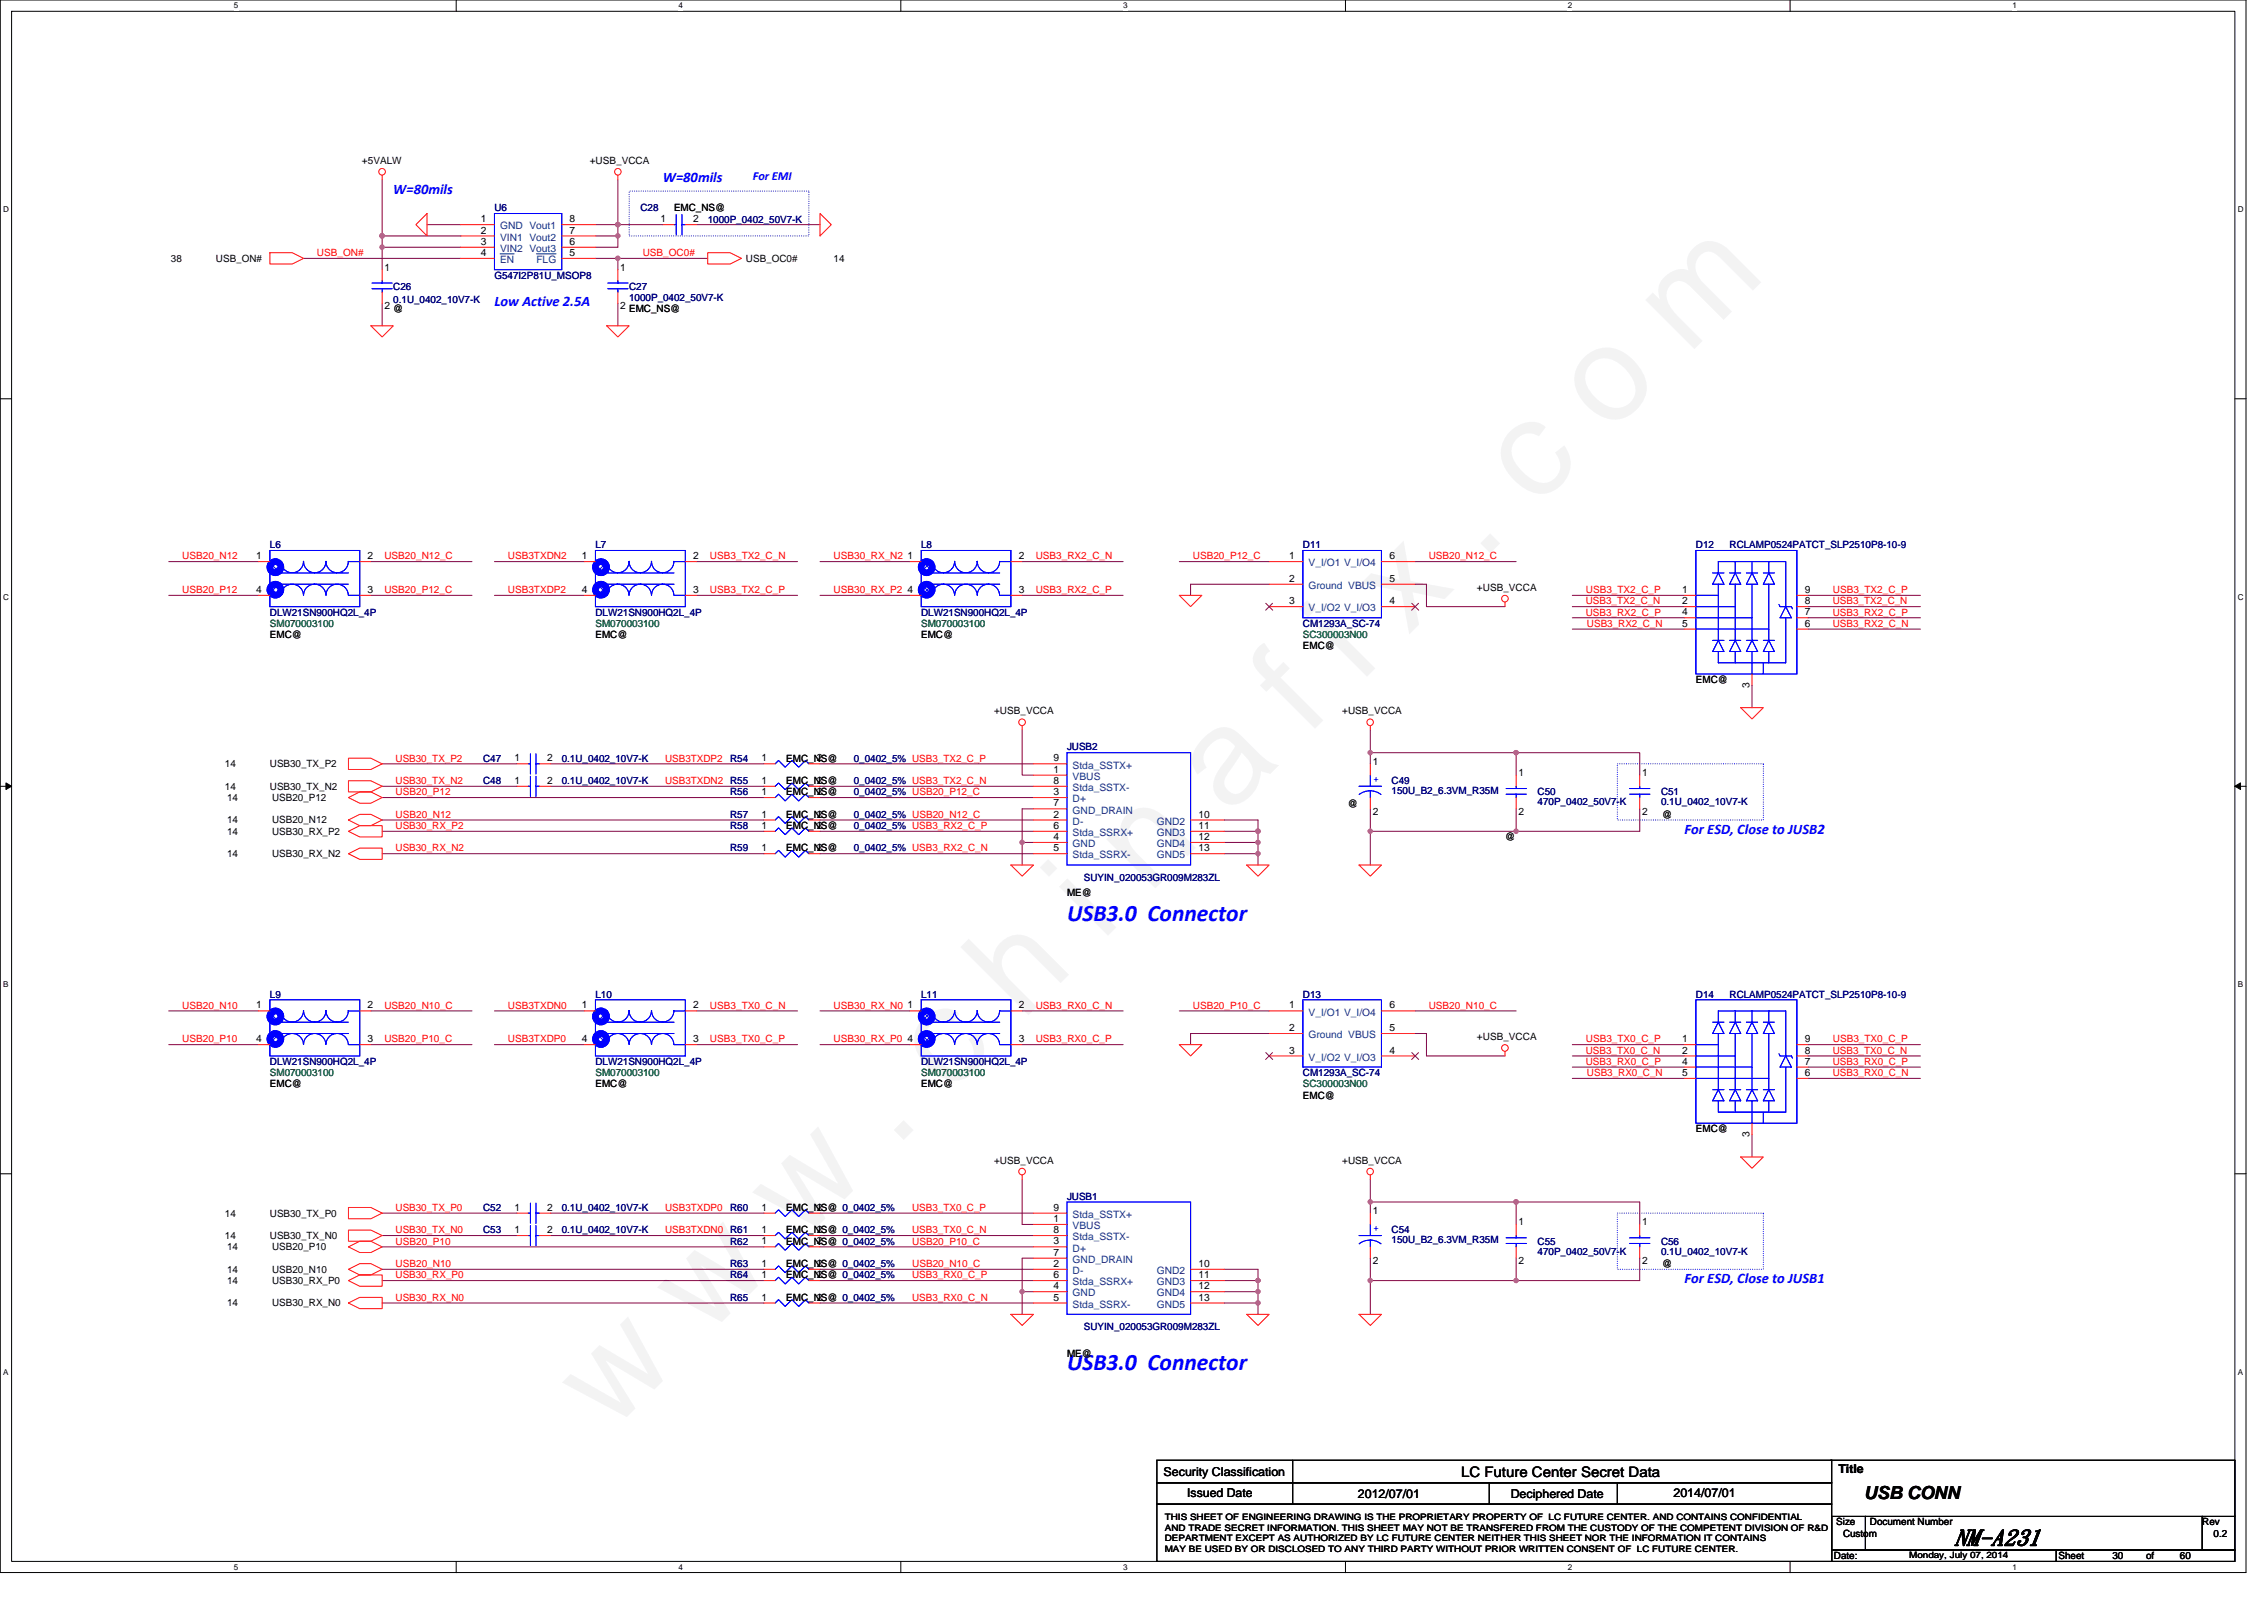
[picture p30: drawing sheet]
<svg xmlns="http://www.w3.org/2000/svg" width="297mm" height="210mm" viewBox="0 0 297 210" stroke-linecap="round" stroke-linejoin="round" font-family="sans-serif">
<defs><g id="words">
<text font-size="17.6" fill="#f0f" x="80.1" y="188" transform="rotate(-45 80.1 188)">w w w . c h i n a f i x . c o m</text>
<g font-size="3.1" fill="#00f">
<text x="140" y="120.8">USB3.0 Connector</text>
<text x="140" y="179.7">USB3.0 Connector</text>
</g>
<text font-size="3" x="256.4" y="202.6">NM-A231</text>
<text font-size="2.3" x="244.6" y="196.6">USB CONN</text>
<g font-size="1.9" fill="#00f">
<text x="87" y="23.9">W=80mils</text>
<text x="51.6" y="25.4">W=80mils</text>
<text x="64.9" y="40.1">Low Active 2.5A</text>
<text x="221" y="109.4">For ESD,Close to JUSB2</text>
<text x="221" y="168.3">For ESD,Close to JUSB1</text>
</g>
<text font-size="1.9" x="191.7" y="193.7">LC Future Center Secret Data</text>
<text font-size="1.6" fill="#00f" x="98.8" y="23.6">For EMI</text>
<g font-size="1.6">
<text x="152.7" y="193.5">Security Classification</text>
<text x="155.8" y="196.3">Issued Date</text>
<text x="178.2" y="196.5">2012/07/01</text>
<text x="198.2" y="196.5">Deciphered Date</text>
<text x="219.6" y="196.3">2014/07/01</text>
<text x="241.2" y="193.1">Title</text>
</g>
<g font-size="1.3">
<text x="47.5" y="21.5">+5VALW</text>
<text x="77.4" y="21.5">+USB_VCCA</text>
<text x="63.1" y="29.1">1</text>
<text x="74.7" y="29.1">8</text>
<text x="86.7" y="29.1">1</text>
<text x="88.4" y="27.7">EMC_NS@</text>
<text x="90.9" y="29.1">2</text>
<text x="22.4" y="34.3">38</text>
<text x="28.3" y="34.3">USB_ON#</text>
<text x="50.5" y="35.5">1</text>
<text x="63.1" y="32.1">3</text>
<text x="63.1" y="30.6">2</text>
<text x="63.1" y="33.6">4</text>
<text x="74.7" y="32.1">6</text>
<text x="74.7" y="30.6">7</text>
<text x="74.7" y="33.6">5</text>
<text x="81.4" y="35.5">1</text>
<text x="97.9" y="34.3">USB_OC0#</text>
<text x="109.4" y="34.3">14</text>
<text x="50.5" y="40.6">2</text>
<text x="51.6" y="41">@</text>
<text x="81.4" y="40.6">2</text>
<text x="82.5" y="41">EMC_NS@</text>
<text x="33.6" y="73.3">1</text>
<text x="33.6" y="77.8">4</text>
<text x="48.2" y="73.3">2</text>
<text x="48.2" y="77.8">3</text>
<text x="76.3" y="73.3">1</text>
<text x="76.3" y="77.8">4</text>
<text x="90.9" y="73.3">2</text>
<text x="90.9" y="77.8">3</text>
<text x="119.1" y="73.3">1</text>
<text x="119.1" y="77.8">4</text>
<text x="133.7" y="73.3">2</text>
<text x="133.7" y="77.8">3</text>
<text x="169.2" y="73.3">1</text>
<text x="169.2" y="76.3">2</text>
<text x="182.3" y="76.3">5</text>
<text x="182.3" y="73.3">6</text>
<text x="193.8" y="77.5">+USB_VCCA</text>
<text x="220.7" y="77.8">1</text>
<text x="236.8" y="77.8">9</text>
<text x="35.4" y="83.7">EMC@</text>
<text x="78.1" y="83.7">EMC@</text>
<text x="120.9" y="83.7">EMC@</text>
<text x="169.2" y="79.2">3</text>
<text x="182.3" y="79.2">4</text>
<text x="220.7" y="80.7">4</text>
<text x="220.7" y="82.2">5</text>
<text x="220.7" y="79.2">2</text>
<text x="236.8" y="80.7">7</text>
<text x="236.8" y="82.2">6</text>
<text x="236.8" y="79.2">8</text>
<text x="170.9" y="85.2">EMC@</text>
<text x="222.5" y="89.6">EMC@</text>
<text x="130.4" y="93.7">+USB_VCCA</text>
<text x="176.1" y="93.7">+USB_VCCA</text>
<text x="229.5" y="90.2" transform="rotate(-90 229.5 90.2)">3</text>
<text x="29.5" y="100.6">14</text>
<text x="35.4" y="100.6">USB30_TX_P2</text>
<text x="67.5" y="99.9">1</text>
<text x="71.8" y="99.9">2</text>
<text x="99.9" y="99.9">1</text>
<text x="103.2" y="99.9">EMC_NS@</text>
<text x="107.2" y="99.9">2</text>
<text x="138.2" y="101.3">1</text>
<text x="138.2" y="99.9">9</text>
<text x="180.1" y="100.3">1</text>
<text x="199.2" y="101.8">1</text>
<text x="215.5" y="101.8">1</text>
<text x="29.5" y="103.6">14</text>
<text x="29.8" y="105.1">14</text>
<text x="29.8" y="108">14</text>
<text x="35.4" y="103.6">USB30_TX_N2</text>
<text x="35.7" y="105.1">USB20_P12</text>
<text x="35.7" y="108">USB20_N12</text>
<text x="67.5" y="102.8">1</text>
<text x="71.8" y="102.8">2</text>
<text x="99.9" y="102.8">1</text>
<text x="99.9" y="104.3">1</text>
<text x="99.9" y="107.2">1</text>
<text x="103.2" y="102.8">EMC_NS@</text>
<text x="103.2" y="104.3">EMC_NS@</text>
<text x="103.2" y="107.3">EMC_NS@</text>
<text x="107.2" y="102.8">2</text>
<text x="107.2" y="104.3">2</text>
<text x="107.2" y="107.2">2</text>
<text x="138.2" y="102.8">8</text>
<text x="138.2" y="104.3">3</text>
<text x="138.2" y="107.2">2</text>
<text x="138.2" y="105.8">7</text>
<text x="157.2" y="107.2">10</text>
<text x="176.8" y="105.8">@</text>
<text x="180.1" y="106.8">2</text>
<text x="199.2" y="106.8">2</text>
<text x="215.5" y="106.8">2</text>
<text x="218.1" y="107.3">@</text>
<text x="29.8" y="109.5">14</text>
<text x="29.8" y="112.4">14</text>
<text x="35.7" y="109.5">USB30_RX_P2</text>
<text x="35.7" y="112.4">USB30_RX_N2</text>
<text x="99.9" y="111.7">1</text>
<text x="99.9" y="108.7">1</text>
<text x="103.2" y="111.7">EMC_NS@</text>
<text x="103.2" y="108.7">EMC_NS@</text>
<text x="107.2" y="111.7">2</text>
<text x="107.2" y="108.7">2</text>
<text x="138.2" y="110.2">4</text>
<text x="138.2" y="111.7">5</text>
<text x="138.2" y="108.7">6</text>
<text x="157.2" y="108.7">11</text>
<text x="157.2" y="111.7">13</text>
<text x="157.2" y="110.2">12</text>
<text x="197.5" y="110.2">@</text>
<text x="140" y="117.6">ME@</text>
<text x="33.6" y="132.3">1</text>
<text x="33.6" y="136.7">4</text>
<text x="48.2" y="132.3">2</text>
<text x="48.2" y="136.7">3</text>
<text x="76.3" y="132.3">1</text>
<text x="76.3" y="136.7">4</text>
<text x="90.9" y="132.3">2</text>
<text x="90.9" y="136.7">3</text>
<text x="119.1" y="132.3">1</text>
<text x="119.1" y="136.7">4</text>
<text x="133.7" y="132.3">2</text>
<text x="133.7" y="136.7">3</text>
<text x="169.2" y="132.3">1</text>
<text x="169.2" y="135.2">2</text>
<text x="182.3" y="135.2">5</text>
<text x="182.3" y="132.3">6</text>
<text x="193.8" y="136.4">+USB_VCCA</text>
<text x="220.7" y="136.7">1</text>
<text x="236.8" y="136.7">9</text>
<text x="35.4" y="142.6">EMC@</text>
<text x="78.1" y="142.6">EMC@</text>
<text x="120.9" y="142.6">EMC@</text>
<text x="169.2" y="138.2">3</text>
<text x="182.3" y="138.2">4</text>
<text x="220.7" y="139.6">4</text>
<text x="220.7" y="141.1">5</text>
<text x="220.7" y="138.2">2</text>
<text x="236.8" y="139.6">7</text>
<text x="236.8" y="141.1">6</text>
<text x="236.8" y="138.2">8</text>
<text x="170.9" y="144.1">EMC@</text>
<text x="222.5" y="148.5">EMC@</text>
<text x="229.5" y="149.1" transform="rotate(-90 229.5 149.1)">3</text>
<text x="130.4" y="152.6">+USB_VCCA</text>
<text x="176.1" y="152.6">+USB_VCCA</text>
<text x="29.5" y="159.6">14</text>
<text x="35.4" y="159.6">USB30_TX_P0</text>
<text x="67.5" y="158.8">1</text>
<text x="67.5" y="161.7">1</text>
<text x="71.8" y="158.8">2</text>
<text x="71.8" y="161.7">2</text>
<text x="99.9" y="158.8">1</text>
<text x="99.9" y="161.7">1</text>
<text x="103.2" y="158.8">EMC_NS@ 0_0402_5%</text>
<text x="103.2" y="161.8">EMC_NS@ 0_0402_5%</text>
<text x="107.2" y="158.8">2</text>
<text x="107.2" y="161.7">2</text>
<text x="138.2" y="160.3">1</text>
<text x="138.2" y="161.7">8</text>
<text x="138.2" y="158.8">9</text>
<text x="180.1" y="159.3">1</text>
<text x="199.2" y="160.7">1</text>
<text x="215.5" y="160.7">1</text>
<text x="29.5" y="162.5">14</text>
<text x="29.8" y="164">14</text>
<text x="29.8" y="166.9">14</text>
<text x="35.4" y="162.5">USB30_TX_N0</text>
<text x="35.7" y="164">USB20_P10</text>
<text x="35.7" y="166.9">USB20_N10</text>
<text x="99.9" y="166.2">1</text>
<text x="99.9" y="163.2">1</text>
<text x="99.9" y="167.6">1</text>
<text x="103.2" y="166.2">EMC_NS@ 0_0402_5%</text>
<text x="103.2" y="163.2">EMC_NS@ 0_0402_5%</text>
<text x="103.2" y="167.7">EMC_NS@ 0_0402_5%</text>
<text x="107.2" y="166.2">2</text>
<text x="107.2" y="163.2">2</text>
<text x="107.2" y="167.6">2</text>
<text x="138.2" y="163.2">3</text>
<text x="138.2" y="166.2">2</text>
<text x="138.2" y="164.7">7</text>
<text x="138.2" y="167.6">6</text>
<text x="157.2" y="167.6">11</text>
<text x="157.2" y="166.2">10</text>
<text x="180.1" y="165.8">2</text>
<text x="199.2" y="165.8">2</text>
<text x="215.5" y="165.8">2</text>
<text x="218.1" y="166.2">@</text>
<text x="29.8" y="171.3">14</text>
<text x="29.8" y="168.4">14</text>
<text x="35.7" y="171.3">USB30_RX_N0</text>
<text x="35.7" y="168.4">USB30_RX_P0</text>
<text x="99.9" y="170.6">1</text>
<text x="103.2" y="170.6">EMC_NS@ 0_0402_5%</text>
<text x="107.2" y="170.6">2</text>
<text x="138.2" y="169.1">4</text>
<text x="138.2" y="170.6">5</text>
<text x="157.2" y="170.6">13</text>
<text x="157.2" y="169.1">12</text>
<text x="140" y="178">ME@</text>
<text x="240.9" y="200.1">Size</text>
<text x="241.8" y="201.5">Custom</text>
<text x="245.3" y="200.1">Document Number</text>
<text x="288.9" y="200.1">Rev</text>
<text x="290.4" y="201.5">0.2</text>
<text x="240.6" y="204.5">Date:</text>
<text x="270.1" y="204.5">Sheet</text>
<text x="277.2" y="204.5">30</text>
<text x="281.6" y="204.5">of</text>
<text x="286" y="204.5">60</text>
</g>
<g font-size="1.3" fill="#000080">
<text x="64.9" y="27.7">U6</text>
<text x="84" y="27.7">C28</text>
<text x="92.9" y="29.2">1000P_0402_50V7-K</text>
<text x="51.6" y="38">C26</text>
<text x="51.6" y="39.8">0.1U_0402_10V7-K</text>
<text x="64.9" y="36.6">G547I2P81U_MSOP8</text>
<text x="82.5" y="38">C27</text>
<text x="82.5" y="39.5">1000P_0402_50V7-K</text>
<text x="35.4" y="71.9">L6</text>
<text x="78.1" y="71.9">L7</text>
<text x="120.9" y="71.9">L8</text>
<text x="170.9" y="71.9">D11</text>
<text x="222.5" y="71.9">D12</text>
<text x="226.9" y="71.9">RCLAMP0524PATCT_SLP2510P8-10-9</text>
<text x="35.4" y="80.8">DLW21SN900HQ2L_4P</text>
<text x="78.1" y="80.8">DLW21SN900HQ2L_4P</text>
<text x="120.9" y="80.8">DLW21SN900HQ2L_4P</text>
<text x="170.9" y="82.2">CM1293A_SC-74</text>
<text x="63.4" y="99.9">C47</text>
<text x="73.7" y="99.9">0.1U_0402_10V7-K</text>
<text x="95.8" y="99.9">R54</text>
<text x="112" y="99.9">0_0402_5% USB3_TX2_C_P</text>
<text x="140" y="98.4">JUSB2</text>
<text x="63.4" y="102.8">C48</text>
<text x="73.7" y="102.8">0.1U_0402_10V7-K</text>
<text x="95.8" y="104.3">R56</text>
<text x="95.8" y="107.3">R57</text>
<text x="112" y="102.8">0_0402_5% USB3_TX2_C_N</text>
<text x="112" y="104.3">0_0402_5% USB20_P12_C</text>
<text x="112" y="107.3">0_0402_5% USB20_N12_C</text>
<text x="182.6" y="102.8">C49</text>
<text x="182.6" y="104.2">150U_B2_6.3VM_R35M</text>
<text x="201.7" y="104.3">C50</text>
<text x="201.7" y="105.6">470P_0402_50V7-K</text>
<text x="217.9" y="104.3">C51</text>
<text x="217.9" y="105.6">0.1U_0402_10V7-K</text>
<text x="95.8" y="111.7">R59</text>
<text x="95.8" y="108.7">R58</text>
<text x="112" y="111.7">0_0402_5% USB3_RX2_C_N</text>
<text x="112" y="108.7">0_0402_5% USB3_RX2_C_P</text>
<text x="142.2" y="115.5">SUYIN_020053GR009M283ZL</text>
<text x="35.4" y="130.8">L9</text>
<text x="78.1" y="130.8">L10</text>
<text x="120.9" y="130.8">L11</text>
<text x="170.9" y="130.8">D13</text>
<text x="222.5" y="130.8">D14</text>
<text x="226.9" y="130.8">RCLAMP0524PATCT_SLP2510P8-10-9</text>
<text x="35.4" y="139.7">DLW21SN900HQ2L_4P</text>
<text x="78.1" y="139.7">DLW21SN900HQ2L_4P</text>
<text x="120.9" y="139.7">DLW21SN900HQ2L_4P</text>
<text x="170.9" y="141.1">CM1293A_SC-74</text>
<text x="63.4" y="158.8">C52</text>
<text x="63.4" y="161.8">C53</text>
<text x="73.7" y="158.8">0.1U_0402_10V7-K</text>
<text x="73.7" y="161.8">0.1U_0402_10V7-K</text>
<text x="95.8" y="158.8">R60</text>
<text x="140" y="157.4">JUSB1</text>
<text x="182.6" y="161.8">C54</text>
<text x="95.8" y="166.2">R63</text>
<text x="95.8" y="163.2">R62</text>
<text x="95.8" y="167.7">R64</text>
<text x="182.6" y="163.1">150U_B2_6.3VM_R35M</text>
<text x="201.7" y="163.2">C55</text>
<text x="201.7" y="164.6">470P_0402_50V7-K</text>
<text x="217.9" y="163.2">C56</text>
<text x="217.9" y="164.6">0.1U_0402_10V7-K</text>
<text x="95.8" y="170.6">R65</text>
<text x="142.2" y="174.4">SUYIN_020053GR009M283ZL</text>
</g>
<g font-size="1.3" fill="#f00">
<text x="41.6" y="33.6">USB_ON#</text>
<text x="84.3" y="33.6">USB_OC0#</text>
<text x="23.9" y="73.4">USB20_N12</text>
<text x="23.9" y="77.8">USB20_P12</text>
<text x="50.4" y="73.4">USB20_N12_C</text>
<text x="50.4" y="77.8">USB20_P12_C</text>
<text x="66.6" y="73.4">USB3TXDN2</text>
<text x="66.6" y="77.8">USB3TXDP2</text>
<text x="93.2" y="73.4">USB3_TX2_C_N</text>
<text x="93.2" y="77.8">USB3_TX2_C_P</text>
<text x="109.4" y="73.4">USB30_RX_N2</text>
<text x="109.4" y="77.8">USB30_RX_P2</text>
<text x="135.9" y="73.4">USB3_RX2_C_N</text>
<text x="135.9" y="77.8">USB3_RX2_C_P</text>
<text x="156.5" y="73.4">USB20_P12_C</text>
<text x="187.4" y="73.4">USB20_N12_C</text>
<text x="208.1" y="77.8">USB3_TX2_C_P</text>
<text x="240.5" y="77.8">USB3_TX2_C_P</text>
<text x="208.1" y="79.3">USB3_TX2_C_N</text>
<text x="208.1" y="80.7">USB3_RX2_C_P</text>
<text x="208.2" y="82.2">USB3_RX2_C_N</text>
<text x="240.5" y="80.7">USB3_RX2_C_P</text>
<text x="240.5" y="79.3">USB3_TX2_C_N</text>
<text x="240.5" y="82.2">USB3_RX2_C_N</text>
<text x="51.9" y="99.9">USB30_TX_P2</text>
<text x="87.3" y="99.9">USB3TXDP2</text>
<text x="51.9" y="102.8">USB30_TX_N2</text>
<text x="51.9" y="107.3">USB20_N12</text>
<text x="51.9" y="104.3">USB20_P12</text>
<text x="87.3" y="102.8">USB3TXDN2 R55</text>
<text x="51.9" y="111.7">USB30_RX_N2</text>
<text x="51.9" y="108.7">USB30_RX_P2</text>
<text x="23.9" y="132.3">USB20_N10</text>
<text x="23.9" y="136.7">USB20_P10</text>
<text x="50.4" y="132.3">USB20_N10_C</text>
<text x="50.4" y="136.7">USB20_P10_C</text>
<text x="66.6" y="132.3">USB3TXDN0</text>
<text x="66.6" y="136.7">USB3TXDP0</text>
<text x="93.2" y="132.3">USB3_TX0_C_N</text>
<text x="93.2" y="136.7">USB3_TX0_C_P</text>
<text x="109.4" y="132.3">USB30_RX_N0</text>
<text x="109.4" y="136.7">USB30_RX_P0</text>
<text x="135.9" y="132.3">USB3_RX0_C_N</text>
<text x="135.9" y="136.7">USB3_RX0_C_P</text>
<text x="156.5" y="132.3">USB20_P10_C</text>
<text x="187.4" y="132.3">USB20_N10_C</text>
<text x="208.1" y="136.7">USB3_TX0_C_P</text>
<text x="240.5" y="136.7">USB3_TX0_C_P</text>
<text x="208.1" y="138.2">USB3_TX0_C_N</text>
<text x="208.1" y="139.7">USB3_RX0_C_P</text>
<text x="208.2" y="141.1">USB3_RX0_C_N</text>
<text x="240.5" y="138.2">USB3_TX0_C_N</text>
<text x="240.5" y="139.7">USB3_RX0_C_P</text>
<text x="240.5" y="141.1">USB3_RX0_C_N</text>
<text x="51.9" y="161.8">USB30_TX_N0</text>
<text x="51.9" y="158.8">USB30_TX_P0</text>
<text x="87.3" y="158.8">USB3TXDP0</text>
<text x="87.3" y="161.8">USB3TXDN0 R61</text>
<text x="119.7" y="158.8">USB3_TX0_C_P</text>
<text x="119.7" y="161.8">USB3_TX0_C_N</text>
<text x="51.9" y="167.7">USB30_RX_P0</text>
<text x="51.9" y="166.2">USB20_N10</text>
<text x="51.9" y="163.2">USB20_P10</text>
<text x="119.7" y="166.2">USB20_N10_C</text>
<text x="119.7" y="163.2">USB20_P10_C</text>
<text x="119.7" y="167.7">USB3_RX0_C_P</text>
<text x="51.9" y="170.6">USB30_RX_N0</text>
<text x="119.7" y="170.6">USB3_RX0_C_N</text>
</g>
<g font-size="1.3" fill="#004080">
<text x="65.6" y="33">VIN2 Vout3</text>
<text x="65.6" y="30.1">GND Vout1</text>
<text x="65.6" y="34.5">EN</text>
<text x="65.6" y="31.6">VIN1 Vout2</text>
<text x="70.4" y="34.5">FLG</text>
<text x="171.7" y="74.3">V_I/O1 V_I/O4</text>
<text x="171.7" y="77.2">Ground VBUS</text>
<text x="171.7" y="80.2">V_I/O2 V_I/O3</text>
<text x="140.7" y="100.8">Stda_SSTX+</text>
<text x="140.7" y="102.3">VBUS</text>
<text x="140.7" y="103.7">Stda_SSTX-</text>
<text x="140.7" y="105.2">D+</text>
<text x="140.7" y="106.7">GND_DRAIN</text>
<text x="140.7" y="108.2">D-</text>
<text x="140.7" y="111.1">GND</text>
<text x="140.7" y="112.6">Stda_SSRX-</text>
<text x="140.7" y="109.6">Stda_SSRX+</text>
<text x="151.8" y="109.6">GND3</text>
<text x="151.8" y="108.2">GND2</text>
<text x="151.8" y="112.6">GND5</text>
<text x="151.8" y="111.1">GND4</text>
<text x="171.7" y="133.2">V_I/O1 V_I/O4</text>
<text x="171.7" y="136.2">Ground VBUS</text>
<text x="171.7" y="139.1">V_I/O2 V_I/O3</text>
<text x="140.7" y="161.2">VBUS</text>
<text x="140.7" y="159.7">Stda_SSTX+</text>
<text x="140.7" y="162.7">Stda_SSTX-</text>
<text x="140.7" y="164.1">D+</text>
<text x="140.7" y="167.1">D-</text>
<text x="140.7" y="165.6">GND_DRAIN</text>
<text x="151.8" y="167.1">GND2</text>
<text x="140.7" y="170">GND</text>
<text x="140.7" y="171.5">Stda_SSRX-</text>
<text x="140.7" y="168.6">Stda_SSRX+</text>
<text x="151.8" y="168.6">GND3</text>
<text x="151.8" y="171.5">GND5</text>
<text x="151.8" y="170">GND4</text>
</g>
<g font-size="1.3" fill="#008000">
<text x="35.4" y="82.2">SM070003100</text>
<text x="78.1" y="82.2">SM070003100</text>
<text x="120.9" y="82.2">SM070003100</text>
<text x="170.9" y="83.7">SC300003N00</text>
<text x="35.4" y="141.1">SM070003100</text>
<text x="78.1" y="141.1">SM070003100</text>
<text x="120.9" y="141.1">SM070003100</text>
<text x="170.9" y="142.6">SC300003N00</text>
</g>
<g font-size="1.3" fill="#00f">
<text x="180.2" y="102.6">+</text>
<text x="180.2" y="161.5">+</text>
</g>
<g font-size="1.2">
<text x="152.8" y="199.4">THIS SHEET OF ENGINEERING DRAWING IS THE PROPRIETARY PROPERTY OF LC FUTURE CENTER. AND CONTAINS CONFIDENTIAL</text>
<text x="152.8" y="200.8">AND TRADE SECRET INFORMATION. THIS SHEET MAY NOT BE TRANSFERED FROM THE CUSTODY OF THE COMPETENT DIVISION OF R&amp;D</text>
<text x="152.8" y="202.1">DEPARTMENT EXCEPT AS AUTHORIZED BY LC FUTURE CENTER NEITHER THIS SHEET NOR THE INFORMATION IT CONTAINS</text>
<text x="152.8" y="203.5">MAY BE USED BY OR DISCLOSED TO ANY THIRD PARTY WITHOUT PRIOR WRITTEN CONSENT OF LC FUTURE CENTER.</text>
<text x="250.5" y="204.4">Monday, July 07, 2014</text>
</g>
<g font-size="1.1">
<text x="30.7" y="1.1">5</text>
<text x="89" y="1.1">4</text>
<text x="147.4" y="1.1">3</text>
<text x="205.7" y="1.1">2</text>
<text x="264" y="1.1">1</text>
<text x=".4" y="27.8">D</text>
<text x="293.6" y="27.8">D</text>
<text x=".4" y="78.7">C</text>
<text x="293.6" y="78.7">C</text>
<text x=".4" y="129.5">B</text>
<text x="293.6" y="129.5">B</text>
<text x=".4" y="180.3">A</text>
<text x="293.6" y="180.3">A</text>
<text x="30.7" y="205.9">5</text>
<text x="89" y="205.9">4</text>
<text x="147.4" y="205.9">3</text>
<text x="205.7" y="205.9">2</text>
<text x="264" y="205.9">1</text>
</g>
</g></defs>
<path d="M0 0h294.7v206.2h-294.7zM1.5 1.5h291.7v203.3h-291.7z" fill="none" stroke="#000" stroke-width=".13"/>
<g fill="#fff">
<path d="M30.7 .1h.6v1.2h-.6z"/>
<path d="M30.7 204.9h.6v1.2h-.6z"/>
</g>
<path d="M59.9 0v1.5M59.9 204.8v1.5" fill="none" stroke="#000" stroke-width=".13"/>
<g fill="#fff">
<path d="M89 .1h.6v1.2h-.6z"/>
<path d="M89 204.9h.6v1.2h-.6z"/>
</g>
<path d="M118.2 0v1.5M118.2 204.8v1.5" fill="none" stroke="#000" stroke-width=".13"/>
<g fill="#fff">
<path d="M147.4 .1h.5v1.2h-.5z"/>
<path d="M147.4 204.9h.5v1.2h-.5z"/>
</g>
<path d="M176.5 0v1.5M176.5 204.8v1.5" fill="none" stroke="#000" stroke-width=".13"/>
<g fill="#fff">
<path d="M205.7 .1h.6v1.2h-.6z"/>
<path d="M205.7 204.9h.6v1.2h-.6z"/>
</g>
<path d="M234.9 0v1.5M234.9 204.8v1.5" fill="none" stroke="#000" stroke-width=".13"/>
<g fill="#fff">
<path d="M264 .1h.6v1.2h-.6z"/>
<path d="M264 204.9h.6v1.2h-.6z"/>
<path d="M.4 26.9h.8v1.2h-.8z"/>
<path d="M293.6 26.9h.7v1.2h-.7z"/>
<path d="M.4 77.7h.8v1.2h-.8z"/>
<path d="M293.6 77.7h.7v1.2h-.7z"/>
</g>
<path d="M0 52.3h1.5M293.2 52.3h1.5" fill="none" stroke="#000" stroke-width=".13"/>
<g fill="#fff">
<path d="M.4 128.5h.7v1.2h-.7z"/>
<path d="M293.6 128.5h.7v1.2h-.7z"/>
</g>
<path d="M0 103.1h1.5M293.2 103.1h1.5" fill="none" stroke="#000" stroke-width=".13"/>
<path d="M.8 102.7l.7 .4-.7 .4zM293.2 103.1l.8-.4v.8z" fill="#000" stroke="#000" stroke-width=".13"/>
<g fill="#fff">
<path d="M.4 179.3h.7v1.2h-.7z"/>
<path d="M293.6 179.3h.7v1.2h-.7z"/>
</g>
<g fill="none" stroke="#000" stroke-width=".13">
<path d="M0 153.9h1.5M293.2 153.9h1.5M151.8 191.5h88.5v3h-88.5zM151.8 194.5h88.5v2.8h-88.5zM151.8 197.3h88.5v7.5h-88.5zM169.6 191.5v5.8M195.4 194.5v2.8M212.2 194.5v2.8M240.2 191.5h53v7.4M240.3 198.9h4.4v4.4h-4.4zM244.7 198.9h44.2v4.4h-44.2zM288.9 198.9h4.3v4.4h-4.3z"/>
<path d="M240.3 203.3h29.5v1.5h-29.5zM269.8 203.3h23.4v1.5h-23.4z"/>
</g>
<g fill="none" stroke="#800040" stroke-width=".13">
<path d="M39.8 33.9h20.6M50.1 23.6v7.3M50.1 30.9v1.5M50.1 32.4v3M50.1 39.8v2.9M50.1 30.9h10.3M50.1 32.4h10.3M56 29.5h4.4M81.1 23.6v5.9M22.1 73.7h11.8M22.1 78.1h11.8M48.7 73.7h13.2"/>
<path d="M48.7 78.1h13.2M64.9 73.7h11.8M64.9 78.1h11.8M237.2 78.1h14.8M237.2 79.6h14.8M237.2 81h14.8M237.2 82.5h14.8M50.1 112h50.1M50.1 109h50.1M50.1 107.5h50.1M50.1 104.6h50.1M50.1 100.2h17.7"/>
<path d="M50.1 103.1h17.7M22.1 132.6h11.8M22.1 137h11.8M48.7 132.6h13.2M48.7 137h13.2M64.9 132.6h11.8M64.9 137h11.8M237.2 137h14.8M237.2 138.5h14.8M237.2 140h14.8M50.1 159.1h17.7M237.2 141.4h14.8"/>
<path d="M50.1 168h50.1M50.1 170.9h50.1M50.1 166.5h50.1M50.1 163.5h50.1M50.1 162.1h17.7"/>
</g>
<g fill="#f0f" stroke="#f0f" stroke-width=".13">
<circle cx="50.1" cy="30.9" r=".29"/>
<circle cx="50.1" cy="32.4" r=".29"/>
</g>
<g fill="none" stroke="#f00" stroke-width=".13">
<path d="M35.4 33.1h3l1.4 .8-1.4 .7h-3zM50.1 23v.6M56 28v2.9l-1.4-1.4zM81.1 23v.6M48.7 42.7h2.9l-1.5 1.5zM45.7 99.4h3l1.4 .8-1.4 .7h-3zM45.7 102.4h3l1.4 .7-1.4 .8h-3zM45.7 109l1.5-.7h2.9v1.5h-2.9zM45.7 112l1.5-.8h2.9v1.5h-2.9zM45.7 104.6l1.5-.7h1.5l1.4 .7-1.4 .7h-1.5zM45.7 107.5l1.5-.7h1.5l1.4 .7-1.4 .8h-1.5zM45.7 158.4h3l1.4 .7-1.4 .8h-3z"/>
<path d="M45.7 161.3h3l1.4 .8-1.4 .7h-3zM45.7 170.9l1.5-.7h2.9v1.4h-2.9zM45.7 168l1.5-.8h2.9v1.5h-2.9zM45.7 163.5l1.5-.7h1.5l1.4 .7-1.4 .8h-1.5zM45.7 166.5l1.5-.8h1.5l1.4 .8-1.4 .7h-1.5z"/>
<circle cx="50.1" cy="22.5" r=".43"/>
<circle cx="81.1" cy="22.5" r=".43"/>
</g>
<path d="M36.9 134.1h8.8M36.9 135.6h8.8M42.8 137a1.47 1.47 0 0 0-1.5-1.4 1.46 1.46 0 0 0-1.5 1.4 1.47 1.47 0 0 0-1.5-1.4 1.47 1.47 0 0 0-1.4 1.4h-1.5M42.8 132.6a1.46 1.46 0 0 1-1.5 1.4 1.47 1.47 0 0 1-1.5-1.4 1.47 1.47 0 0 1-1.5 1.4 1.47 1.47 0 0 1-1.4-1.4h-1.5M42.8 132.6a1.47 1.47 0 0 0 1.4 1.4 1.46 1.46 0 0 0 1.5-1.4M45.7 137a1.47 1.47 0 0 0-1.5-1.4 1.43 1.43 0 0 0-1.4 1.4M45.7 132.6h1.5M45.7 137h1.5" fill="none" stroke="#00f" stroke-width=".13"/>
<circle cx="36.1" cy="133.3" r=".72" fill="#fff"/>
<circle cx="36.1" cy="133.3" r=".72" fill="#00f" stroke="#00f" stroke-width=".87"/>
<circle cx="36.1" cy="136.3" r=".72" fill="#fff"/>
<circle cx="36.1" cy="136.3" r=".72" fill="#00f" stroke="#00f" stroke-width=".87"/>
<path d="M35.4 131.1h11.8v7.4h-11.8zM36.9 134.1h8.8M36.9 135.6h8.8M42.8 137a1.47 1.47 0 0 0-1.5-1.4 1.46 1.46 0 0 0-1.5 1.4 1.47 1.47 0 0 0-1.5-1.4 1.47 1.47 0 0 0-1.4 1.4h-1.5M42.8 132.6a1.46 1.46 0 0 1-1.5 1.4 1.47 1.47 0 0 1-1.5-1.4 1.47 1.47 0 0 1-1.5 1.4 1.47 1.47 0 0 1-1.4-1.4h-1.5M42.8 132.6a1.47 1.47 0 0 0 1.4 1.4 1.46 1.46 0 0 0 1.5-1.4M45.7 137a1.47 1.47 0 0 0-1.5-1.4 1.43 1.43 0 0 0-1.4 1.4M45.7 132.6h1.5M45.7 137h1.5" fill="none" stroke="#00f" stroke-width=".13"/>
<circle cx="36.1" cy="133.3" r=".72" fill="#fff"/>
<circle cx="36.1" cy="133.3" r=".72" fill="#00f" stroke="#00f" stroke-width=".87"/>
<circle cx="36.1" cy="136.3" r=".72" fill="#fff"/>
<circle cx="36.1" cy="136.3" r=".72" fill="#00f" stroke="#00f" stroke-width=".87"/>
<path d="M64.9 28h8.8v7.4h-8.8zM35.4 73.7h1.5M35.4 78.1h1.5M36.9 73.6a1.47 1.47 0 0 0 1.4 1.5 1.47 1.47 0 0 0 1.5-1.5 1.47 1.47 0 0 0 1.5 1.5 1.46 1.46 0 0 0 1.5-1.5M36.9 75.1h8.8M36.9 76.6h8.8M36.9 78.1a1.47 1.47 0 0 1 1.4-1.5 1.47 1.47 0 0 1 1.5 1.5 1.47 1.47 0 0 1 1.5-1.5 1.47 1.47 0 0 1 1.5 1.5M42.8 78.1a1.43 1.43 0 0 1 1.4-1.5 1.47 1.47 0 0 1 1.5 1.5M42.8 73.6a1.47 1.47 0 0 0 1.4 1.5 1.46 1.46 0 0 0 1.5-1.5M45.7 73.7h1.5M45.7 78.1h1.5M35.4 131.1h11.8v7.4h-11.8z" fill="none" stroke="#00f" stroke-width=".13"/>
<path d="M60.4 32.4h4.5M60.4 29.5h4.5M60.4 33.9h4.5M60.4 30.9h4.5M33.9 132.6h1.5M33.9 137h1.5M47.2 132.6h1.5M47.2 137h1.5" fill="none" stroke="#f00" stroke-width=".13"/>
<path d="M65.6 33.3h1.9" fill="none" stroke="#004080" stroke-width=".13"/>
<circle cx="36.1" cy="74.4" r=".72" fill="#fff"/>
<circle cx="36.1" cy="74.4" r=".72" fill="#00f" stroke="#00f" stroke-width=".87"/>
<circle cx="36.1" cy="77.3" r=".72" fill="#fff"/>
<circle cx="36.1" cy="77.3" r=".72" fill="#00f" stroke="#00f" stroke-width=".87"/>
<path d="M35.4 72.2h11.8v7.4h-11.8zM35.4 73.7h1.5M35.4 78.1h1.5M36.9 73.6a1.47 1.47 0 0 0 1.4 1.5 1.47 1.47 0 0 0 1.5-1.5 1.47 1.47 0 0 0 1.5 1.5 1.46 1.46 0 0 0 1.5-1.5M36.9 75.1h8.8M36.9 76.6h8.8M36.9 78.1a1.47 1.47 0 0 1 1.4-1.5 1.47 1.47 0 0 1 1.5 1.5 1.47 1.47 0 0 1 1.5-1.5 1.47 1.47 0 0 1 1.5 1.5M42.8 78.1a1.43 1.43 0 0 1 1.4-1.5 1.47 1.47 0 0 1 1.5 1.5M42.8 73.6a1.47 1.47 0 0 0 1.4 1.5 1.46 1.46 0 0 0 1.5-1.5M45.7 73.7h1.5M45.7 78.1h1.5" fill="none" stroke="#00f" stroke-width=".13"/>
<circle cx="36.1" cy="74.4" r=".72" fill="#fff"/>
<circle cx="36.1" cy="74.4" r=".72" fill="#00f" stroke="#00f" stroke-width=".87"/>
<circle cx="36.1" cy="77.3" r=".72" fill="#fff"/>
<circle cx="36.1" cy="77.3" r=".72" fill="#00f" stroke="#00f" stroke-width=".87"/>
<path d="M48.8 37.9h2.7M48.8 37.1h2.7M50.1 36.8v.3M50.1 37.9v.4M35.4 72.2h11.8v7.4h-11.8z" fill="none" stroke="#00f" stroke-width=".13"/>
<path d="M50.1 35.4v1.4M50.1 38.3v1.5M33.9 73.7h1.5M33.9 78.1h1.5M47.2 73.7h1.5M47.2 78.1h1.5" fill="none" stroke="#f00" stroke-width=".13"/>
<g fill="#f0f" stroke="#f0f" stroke-width=".13">
<circle cx="50.1" cy="30.9" r=".29"/>
<circle cx="50.1" cy="32.4" r=".29"/>
</g>
<use href="#words"/>
</svg>
